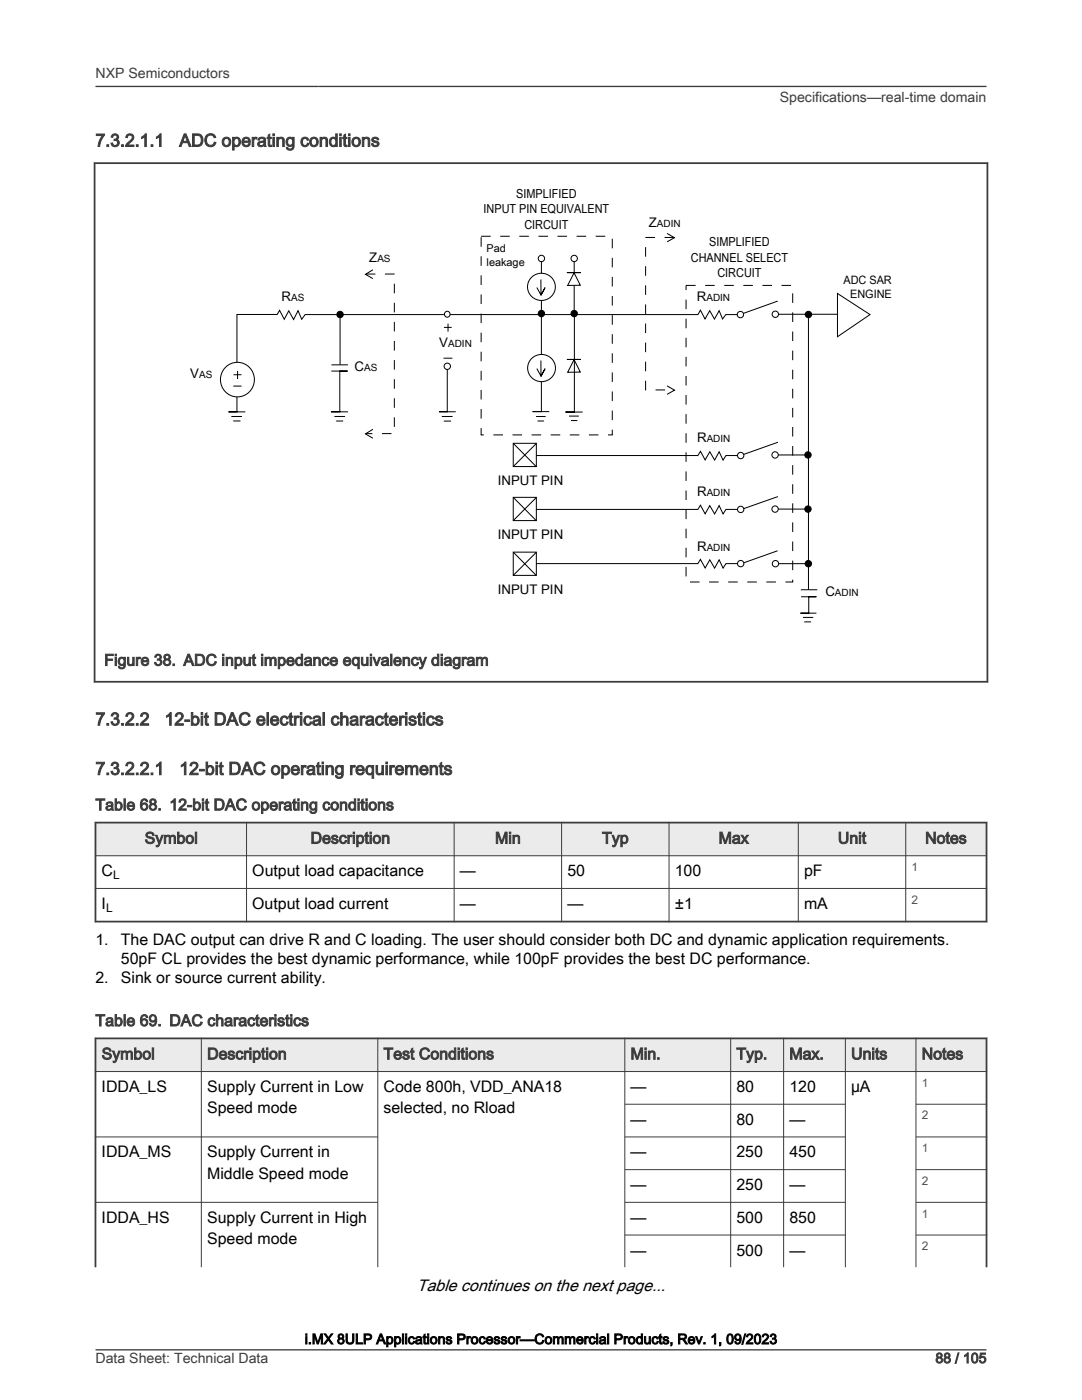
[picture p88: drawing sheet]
<svg xmlns="http://www.w3.org/2000/svg" width="216mm" height="279mm" viewBox="0 0 216 279" stroke-linecap="round" stroke-linejoin="round" font-family="sans-serif">
<defs><g id="words">
<g font-size="3.5" fill="#3c3c3c">
<text x="19" y="29.2">7.3.2.1.1</text>
<text x="35.8" y="29.2">ADC operating conditions</text>
<text x="19" y="144.7">7.3.2.2</text>
<text x="32.8" y="144.7">12-bit DAC electrical characteristics</text>
<text x="19" y="154.6">7.3.2.2.1</text>
<text x="35.8" y="154.6">12-bit DAC operating requirements</text>
</g>
<text font-size="3.3" x="83.2" y="257.6">Table continues on the next page...</text>
<g font-size="3.2" fill="#3c3c3c">
<text x="20.8" y="132.8">Figure 38. ADC input impedance equivalency diagram</text>
<text x="19" y="161.7">Table 68. 12-bit DAC operating conditions</text>
<text x="28.9" y="168.3">Symbol</text>
<text x="62" y="168.3">Description</text>
<text x="98.8" y="168.3">Min</text>
<text x="120.1" y="168.3">Typ</text>
<text x="143.4" y="168.3">Max</text>
<text x="167.2" y="168.3">Unit</text>
<text x="184.6" y="168.3">Notes</text>
<text x="19" y="204.8">Table 69. DAC characteristics</text>
<text x="20.3" y="211.4">Symbol</text>
<text x="41.3" y="211.4">Description</text>
<text x="76.5" y="211.4">Test Conditions</text>
<text x="125.8" y="211.4">Min.</text>
<text x="146.9" y="211.4">Typ.</text>
<text x="157.5" y="211.4">Max.</text>
<text x="169.8" y="211.4">Units</text>
<text x="183.9" y="211.4">Notes</text>
</g>
<g font-size="3.2">
<text x="20.3" y="174.9">C</text>
<text x="50.3" y="174.9">Output load capacitance</text>
<text x="91.8" y="174.9">—</text>
<text x="113.2" y="174.9">50</text>
<text x="134.6" y="174.9">100</text>
<text x="160.4" y="174.9">pF</text>
<text x="20.3" y="181.4">I</text>
<text x="50.3" y="181.4">Output load current</text>
<text x="91.8" y="181.4">—</text>
<text x="113.2" y="181.4">—</text>
<text x="134.6" y="181.4">±1</text>
<text x="160.4" y="181.4">mA</text>
<text x="19" y="188.6">1.</text>
<text x="24.1" y="188.6">The DAC output can drive R and C loading. The user should consider both DC and dynamic application requirements.</text>
<text x="19" y="196.2">2.</text>
<text x="24.1" y="192.4">50pF CL provides the best dynamic performance, while 100pF provides the best DC performance.</text>
<text x="24.1" y="196.2">Sink or source current ability.</text>
<text x="20.3" y="217.9">IDDA_LS</text>
<text x="41.3" y="217.9">Supply Current in Low</text>
<text x="76.5" y="217.9">Code 800h, VDD_ANA18</text>
<text x="125.8" y="217.9">—</text>
<text x="146.9" y="217.9">80</text>
<text x="157.5" y="217.9">120</text>
<text x="169.8" y="217.9">µA</text>
<text x="41.3" y="222.2">Speed mode</text>
<text x="76.5" y="222.2">selected, no Rload</text>
<text x="125.8" y="224.5">—</text>
<text x="146.9" y="224.5">80</text>
<text x="157.5" y="224.5">—</text>
<text x="20.3" y="231">IDDA_MS</text>
<text x="41.3" y="231">Supply Current in</text>
<text x="125.8" y="231">—</text>
<text x="146.9" y="231">250</text>
<text x="157.5" y="231">450</text>
<text x="41.3" y="235.2">Middle Speed mode</text>
<text x="125.8" y="237.5">—</text>
<text x="146.9" y="237.5">250</text>
<text x="157.5" y="237.5">—</text>
<text x="20.3" y="244">IDDA_HS</text>
<text x="41.3" y="244">Supply Current in High</text>
<text x="125.8" y="244">—</text>
<text x="146.9" y="244">500</text>
<text x="157.5" y="244">850</text>
<text x="41.3" y="248.3">Speed mode</text>
<text x="125.8" y="250.6">—</text>
<text x="146.9" y="250.6">500</text>
<text x="157.5" y="250.6">—</text>
</g>
<g font-size="2.8" fill="#3c3c3c">
<text x="19" y="15.6">NXP Semiconductors</text>
<text x="155.6" y="20.4">Specifications—real-time domain</text>
<text x="19" y="272">Data Sheet: Technical Data</text>
<text x="186.7" y="272">88 / 105</text>
</g>
<text font-size="2.8" x="60.8" y="268.2">i.MX 8ULP Applications Processor—Commercial Products, Rev. 1, 09/2023</text>
<g font-size="2.6">
<text x="129.5" y="45.3">Z</text>
<text x="73.7" y="52.2">Z</text>
<text x="56.2" y="60">R</text>
<text x="139" y="60">R</text>
<text x="87.7" y="69.2">V</text>
<text x="38" y="75.3">V</text>
<text x="70.7" y="74.1">C</text>
<text x="139.1" y="88.1">R</text>
<text x="99.3" y="96.8">INPUT PIN</text>
<text x="139.1" y="98.9">R</text>
<text x="99.3" y="107.6">INPUT PIN</text>
<text x="139.1" y="109.9">R</text>
<text x="99.3" y="118.6">INPUT PIN</text>
<text x="164.7" y="118.9">C</text>
</g>
<g font-size="2.5">
<text x="103" y="39.5">SIMPLIFIED</text>
<text x="96.5" y="42.6">INPUT PIN EQUIVALENT</text>
<text x="104.6" y="45.7">CIRCUIT</text>
<text x="137.8" y="52.2">CHANNEL SELECT</text>
<text x="141.5" y="49.1">SIMPLIFIED</text>
<text x="143.2" y="55.3">CIRCUIT</text>
</g>
<g font-size="2.4" fill="#00f">
<text x="181.9" y="173.8">1</text>
<text x="181.9" y="180.3">2</text>
<text x="183.9" y="216.9">1</text>
<text x="183.9" y="223.4">2</text>
<text x="183.9" y="229.9">1</text>
<text x="183.9" y="236.5">2</text>
<text x="183.9" y="243">1</text>
<text x="183.9" y="249.5">2</text>
</g>
<g font-size="2.4">
<text x="22.6" y="175.5">L</text>
<text x="21.2" y="182">L</text>
</g>
<g font-size="2.3">
<text x="168.3" y="56.6">ADC SAR</text>
<text x="169.6" y="59.5">ENGINE</text>
</g>
<g font-size="2.2">
<text x="97.1" y="50.3">Pad</text>
<text x="97.1" y="53">leakage</text>
</g>
<g font-size="2">
<text x="131.1" y="45.3">ADIN</text>
<text x="75.3" y="52.2">AS</text>
<text x="58.1" y="60">AS</text>
<text x="140.9" y="60">ADIN</text>
<text x="89.4" y="69.2">ADIN</text>
<text x="39.7" y="75.3">AS</text>
<text x="72.6" y="74.1">AS</text>
<text x="141" y="88.1">ADIN</text>
<text x="141" y="98.9">ADIN</text>
<text x="141" y="109.9">ADIN</text>
<text x="166.6" y="118.9">ADIN</text>
</g>
</g></defs>
<g fill="none" stroke="#000" stroke-width=".2">
<path d="M47.3 79.2v3h-1.7h3.3M147.8 62.8h-3l-.6 .9-.7-1.7-.9 1.7-1-1.7-.9 1.7-.9-1.8-.5 .9h-78.4l-.7 .9-.7-1.7-.9 1.8-1-1.8-.9 1.7-.9-1.8-.5 .9h-8v9.5M46.2 83.1h2.1M46.5 84h1.5"/>
<circle cx="47.3" cy="75.8" r="3.4"/>
</g>
<circle cx="147.7" cy="62.8" r=".63" fill="#fff" stroke="#000" stroke-width=".2"/>
<path d="M154.7 62.7h12.5M155.2 60.1l-6.9 2.4" fill="none" stroke="#000" stroke-width=".2"/>
<circle cx="154.7" cy="62.7" r=".63" fill="#fff" stroke="#000" stroke-width=".2"/>
<path d="M74.4 53.8l-1.5 .9 1.5 .9M133.1 46.6l1.5 .8-1.5 .9M167.1 58.6l6.5 4.2-6.5 4.4zM66.1 74.1h3.3h-1.6v8.1h-1.7h3.4M66.1 72.8h3.3M67.9 62.8v10M89.2 73.1v9.1h-1.6h3.3M133.1 77l1.5 .9-1.5 .8M66.7 83.1h2.1M67.1 84h1.4M74.4 85.7l-1.5 .9 1.5 .9" fill="none" stroke="#000" stroke-width=".2"/>
<path d="M73 54.7h5.7v31.8h-5.7M96 47.2h26.2v39.6h-26.2zM134.5 47.4h-5.7v30.4h5.7" fill="none" stroke="#000" stroke-width=".2" stroke-dasharray="1.9 1.9" stroke-linecap="butt"/>
<circle cx="67.9" cy="62.8" r=".63" fill="#000" stroke="#000" stroke-width=".2"/>
<circle cx="89.2" cy="73.1" r=".63" fill="#fff" stroke="#000" stroke-width=".2"/>
<path d="M88.2 83.1h2.1M88.6 84h1.4" fill="none" stroke="#000" stroke-width=".2"/>
<circle cx="89.2" cy="62.7" r=".58" fill="#fff"/>
<g fill="none" stroke="#000" stroke-width=".2">
<path d="M161.3 62.8v54.9M154.7 90.8h6.5M159.8 117.7h3.3M159.8 119.1h3.1h-1.5v3.3h-1.7h3.2M160.2 123.2h2.1M160.5 124.1h1.3"/>
<circle cx="89.2" cy="62.7" r=".58"/>
</g>
<circle cx="161.3" cy="62.8" r=".63" fill="#000" stroke="#000" stroke-width=".2"/>
<circle cx="154.7" cy="90.8" r=".63" fill="#fff" stroke="#000" stroke-width=".2"/>
<circle cx="161.2" cy="90.8" r=".63" fill="#000" stroke="#000" stroke-width=".2"/>
<path d="M154.7 101.6h6.5" fill="none" stroke="#000" stroke-width=".2"/>
<circle cx="154.7" cy="101.6" r=".63" fill="#fff" stroke="#000" stroke-width=".2"/>
<circle cx="161.2" cy="101.6" r=".63" fill="#000" stroke="#000" stroke-width=".2"/>
<path d="M154.7 112.5h6.6" fill="none" stroke="#000" stroke-width=".2"/>
<circle cx="154.7" cy="112.5" r=".63" fill="#fff" stroke="#000" stroke-width=".2"/>
<circle cx="161.3" cy="112.5" r=".63" fill="#000" stroke="#000" stroke-width=".2"/>
<path d="M136.9 57h21.3v59.2h-21.3z" fill="none" stroke="#000" stroke-width=".2" stroke-dasharray="1.9 1.9" stroke-linecap="butt"/>
<path d="M102.4 88.5h4.6v4.6h-4.6zM102.4 99.3h4.6v4.6h-4.6zM102.4 88.5l4.6 4.6M102.4 99.3l4.6 4.6M107 90.9h32.3l.5-.8 .9 1.7 .9-1.6 1 1.6 .9-1.6 .8 1.6 .6-.9h2.9M107 88.5l-4.6 4.6M107 99.3l-4.6 4.6M102.4 110.2h4.6v4.6h-4.6zM102.4 110.2l4.6 4.7M107 110.3l-4.6 4.5" fill="none" stroke="#000" stroke-width=".2"/>
<circle cx="147.8" cy="90.9" r=".63" fill="#fff" stroke="#000" stroke-width=".2"/>
<path d="M147.8 101.7h-2.9l-.6 .9-.8-1.7-.9 1.7-1-1.7-.9 1.6-.9-1.7-.5 .9h-32.3" fill="none" stroke="#000" stroke-width=".2"/>
<circle cx="147.8" cy="101.7" r=".63" fill="#fff" stroke="#000" stroke-width=".2"/>
<path d="M147.8 112.5h-2.9l-.6 .9-.8-1.7-.9 1.7-1-1.7-.9 1.7-.9-1.8-.5 .9h-32.3" fill="none" stroke="#000" stroke-width=".2"/>
<circle cx="147.8" cy="112.5" r=".63" fill="#fff" stroke="#000" stroke-width=".2"/>
<path d="M114.6 51.6v11M155.2 99.1l-6.8 2.4M155.2 88.3l-6.9 2.4M155.2 109.9l-6.8 2.4" fill="none" stroke="#000" stroke-width=".2"/>
<circle cx="114.6" cy="51.6" r=".63" fill="#fff" stroke="#000" stroke-width=".2"/>
<circle cx="114.6" cy="62.6" r=".63" fill="#000" stroke="#000" stroke-width=".2"/>
<path d="M108 51.6v11" fill="none" stroke="#000" stroke-width=".2"/>
<circle cx="108" cy="51.6" r=".63" fill="#fff" stroke="#000" stroke-width=".2"/>
<circle cx="108" cy="62.6" r=".63" fill="#000" stroke="#000" stroke-width=".2"/>
<path d="M113.2 54.4h1.3l1.3 2.5-2.5 .1 1.3-2.6h1.3z" fill-rule="evenodd" fill="#fff" stroke="#000" stroke-width=".2"/>
<circle cx="108.1" cy="57.2" r="2.74" fill="#fff"/>
<path d="M107.9 55.8v3.1l.9-1.5-.8 1.5-.9-1.5M110.8 57.2a2.77 2.77 0 0 0-4-2.5 2.77 2.77 0 0 0-.5 4.7 2.77 2.77 0 0 0 4.4-1.5l.1-.7" fill="none" stroke="#000" stroke-width=".2"/>
<path d="M113.2 71.7h1.3l1.3 2.6h-2.5l1.3-2.6h1.3z" fill-rule="evenodd" fill="#fff" stroke="#000" stroke-width=".2"/>
<path d="M46.6 77.1h1.6M46.6 74.8h1.6M47.4 74v1.6M88.5 71.5h1.8M88.6 65.3h1.5M89.4 64.6v1.6M108 62.7v19.4h-1.7h3.3M114.6 62.8v19.4h-1.8h3.5M107 83.1h1.9M107.3 84h1.2M113.5 83h2M113.9 83.9h1.3" fill="none" stroke="#000" stroke-width=".2"/>
<circle cx="108.1" cy="73.5" r="2.74" fill="#fff"/>
<g fill="none" stroke="#000" stroke-width=".2">
<path d="M107.9 72v3.1l.9-1.5-.8 1.5-.9-1.5"/>
<circle cx="108.1" cy="73.4" r="2.75"/>
</g>
<path d="M18.7 32.6h178.5M18.9 32.4v103.8M197 32.4v103.8M18.7 136.1h178.5" fill="none" stroke="#3c3c3c" stroke-width=".35"/>
<path d="M19 164.2h177.8v6.6h-177.8z" fill-rule="evenodd" fill="#ebebeb"/>
<path d="M18.9 164.2h178.1M19 164v20.1M196.9 164v20.1M18.9 183.9h178.1" fill="none" stroke="#3c3c3c" stroke-width=".35"/>
<path d="M18.9 170.8h178.1M18.9 177.3h178.1M49.2 164v20.1M90.6 164v20.1M112.1 164v20.1M133.5 164v20.1M159.3 164v20.1M180.7 164v20.1" fill="none" stroke="#3c3c3c" stroke-width=".2"/>
<path d="M19 207.2h177.8v6.6h-177.8z" fill-rule="evenodd" fill="#ebebeb"/>
<path d="M18.9 207.2h178.1M19 207.1v45.8M196.8 207.1v45.8" fill="none" stroke="#3c3c3c" stroke-width=".35"/>
<g fill="none" stroke="#3c3c3c" stroke-width=".2">
<path d="M18.9 213.8h178.1M40.2 207.1v45.8M75.4 207.1v45.8M124.7 207.1v45.8M145.8 207.1v45.8M156.4 207.1v45.8M168.7 207.1v45.8M182.8 207.1v45.8M18.9 226.9h56.6M18.9 240h56.6M124.7 220.4h44.1M124.7 226.9h44.1"/>
<path d="M124.7 233.4h44.1M124.7 240h44.1M182.8 220.4h14.2M182.8 226.9h14.2M182.8 233.4h14.2M182.8 240h14.2M124.7 246.5h44.1M182.8 246.5h14.2"/>
</g>
<path d="M19 17.3h177.8M19 269.4h177.8" fill="none" stroke="#3c3c3c" stroke-width=".26"/>
<use href="#words"/>
</svg>
